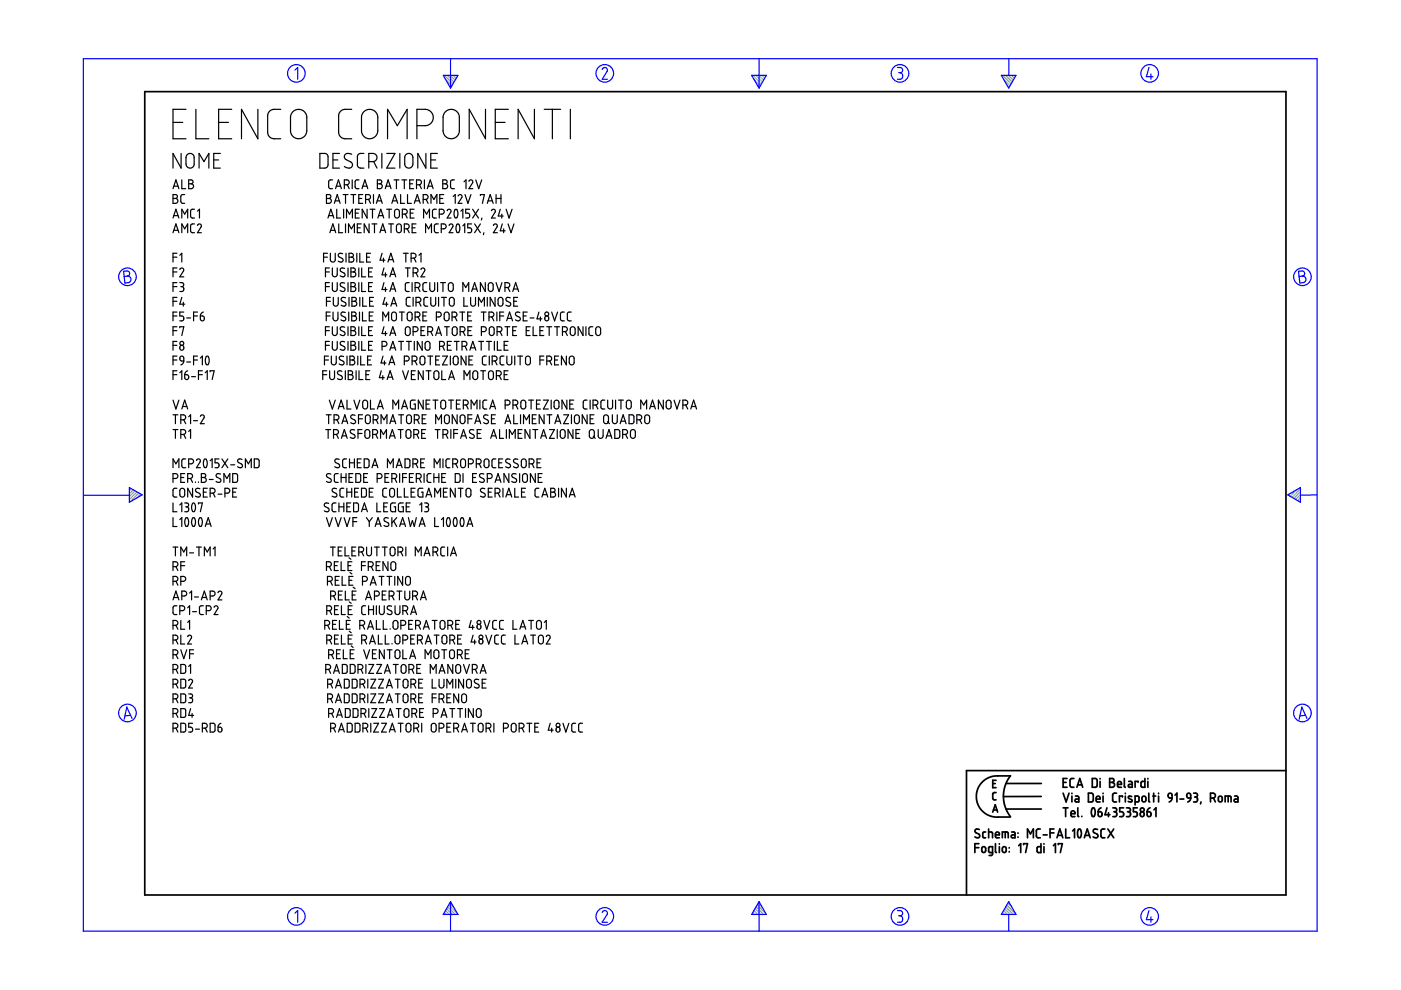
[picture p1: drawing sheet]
<svg xmlns="http://www.w3.org/2000/svg" width="297mm" height="210mm" viewBox="0 0 297 210" stroke-linecap="round" stroke-linejoin="round" font-family="sans-serif">
<g fill="none" stroke="#6c9" stroke-width=".25">
<path d="M94.2 16l1.8 1.8M94.5 16.8l1.3 1.4M94.8 16l1.5 1.4M95.3 18.3l.3 .3M95.5 16l1 1M96.1 16l.6 .6M96.7 16l.3 .2M159.6 16l1.8 1.8M159.9 16.8l1.3 1.4M160.3 16l1.4 1.4M160.7 18.3l.3 .3M160.9 16l1 1"/>
<path d="M161.5 16l.6 .6M162.1 16l.2 .2M212.6 16l1.8 1.8M212.8 16.8l1.3 1.4M213.2 16l1.4 1.4M213.7 18.3l.2 .3M213.8 16l1 1M214.4 16l.7 .6M215.1 16l.2 .2M27.5 103.4h-.1M27.9 103.6l-.5 .4M28.3 103.8l-.9 .9"/>
<path d="M28.7 104.1l-1.3 1.2M29 104.3l-1.6 1.6M29.4 104.5l-1.8 1.9M29.8 104.8l-.8 .8M273.4 104.7l-.3 .3M274.9 103.9l-1.4 1.3M275.7 103.6l-1.8 1.9M275.7 106.1l-.2 .3M275.7 105.5l-.6 .6M275.7 104.9l-1 1M275.7 104.2l-1.4 1.5M94 193.8v.1"/>
<path d="M94.2 193.5l.4 .4M94.4 193.1l.9 .8M94.7 192.7l1.2 1.2M94.9 192.3l1.6 1.6M95.1 191.9l1.9 1.9M95.4 191.5l.8 .8M159.4 193.8v.1M159.6 193.5l.4 .4M159.9 193.1l.8 .8M160.1 192.7l1.2 1.2M160.3 192.3l1.6 1.6M160.5 191.9l1.9 1.9"/>
<path d="M160.8 191.5l.8 .8M212.3 193.8v.1M212.6 193.5l.4 .4M212.8 193.1l.8 .8M213 192.7l1.2 1.2M213.2 192.3l1.6 1.6M213.5 191.9l1.8 1.9M213.7 191.5l.8 .8"/>
</g>
<g fill="none" stroke="#00f" stroke-width=".25">
<path d="M17.7 12.4h261.6v185h-261.6zM62.5 14.9l.6-.6v2.5M94 16h3.1l-1.6 2.7zM95.5 12.4v6.3M127.7 14.7l.5-.4 .5 .3v.5l-1 1.7h1.1M159.4 16h3.1l-1.6 2.7zM160.9 12.4v6.3M190.3 14.3h.7l.3 .3v.6l-.5 .2M190.5 15.4h.3M190.8 15.4l.5 .3v.7l-.3 .4h-.7M212.3 16h3.1l-1.5 2.7zM213.9 12.5v3.5"/>
<path d="M243.6 14.3l-.5 2h1.4M244 15.7v1.1M26.2 57.5l.9-.1 .3 .3 .1 .5-.5 .3 .5 .2 .3 .4-.1 .3-.3 .5-.9 .1zM27 58.5l-.7 .1M275.3 57.5l.9-.1 .3 .3 .1 .5-.5 .3 .5 .2 .3 .4-.1 .4-.2 .3-1 .2zM276.1 58.5l-.7 .1M17.8 105h9.6M27.4 103.4l2.7 1.5-2.7 1.6zM273 104.9l2.7-1.5v3.1zM279.3 104.9l-3.6 .1M27.7 151.7l-1.2 .1M28 152.3l-1.1-2.4-.6 2.6"/>
<path d="M276.8 151.7l-1.2 .1M277.1 152.3l-1.1-2.4-.6 2.6M62.5 193.6l.6-.5v2.4M95.5 191.2v6.2M95.5 191.2l1.6 2.7h-3.1zM127.7 193.5l.1-.3 .5-.1 .5 .4-.1 .4-1 1.6h1.1M160.9 191.2v6.2M160.9 191.2l1.6 2.7h-3.1zM190.3 193.1h.6l.4 .2v.5l-.5 .4M190.5 194.2h.3M190.8 194.2l.5 .3v.7l-.4 .3h-.6M213.9 191.2l1.5 2.7h-3.1z"/>
<path d="M213.9 193.9v3.5M243.6 193.1l-.5 1.9h1.4M244 194.4v1.1"/>
<circle cx="62.8" cy="15.6" r="1.87"/>
<circle cx="128.2" cy="15.6" r="1.87"/>
<circle cx="190.8" cy="15.6" r="1.87"/>
<circle cx="243.8" cy="15.6" r="1.87"/>
<circle cx="27" cy="58.7" r="1.87"/>
<circle cx="276.1" cy="58.7" r="1.87"/>
<circle cx="27" cy="151.2" r="1.87"/>
<circle cx="276.1" cy="151.2" r="1.87"/>
<circle cx="62.8" cy="194.3" r="1.87"/>
<circle cx="128.2" cy="194.3" r="1.87"/>
<circle cx="190.8" cy="194.3" r="1.87"/>
<circle cx="243.8" cy="194.3" r="1.87"/>
</g>
<g fill="none" stroke="#000" stroke-width=".36">
<path d="M30.7 19.4h241.9v170.4h-241.9zM206.7 179.7h.8M207.5 178.9h-.8v1.9M207.6 175.9l-.6-.1-.3 .4 .1 .3 .8 .4 .1 .5-.2 .2-.8-.2M208.2 179.7l.5-.2 .3 .3v.6l-.3 .3-.5-.1zM209 176.4h-.4l-.2 .2v.9l.2 .1h.4M209.6 176.4l.8 .1v1.1M209.6 175.8v1.8M210.5 166.1h.5M210.5 172.2l.5-1.6 .5 1.6M210.6 171.7h.8M211.1 177h.8l-.1-.5-.2-.1-.4 .1-.1 .9 .2 .2h.6"/>
<path d="M211.1 178.9v1.7l.2 .2M211.2 168h-.4l-.3 .3v1.1l.7 .2M211.2 165.4h-.7v1.6h.7M211.9 178.9v.1M211.9 179.5v1.3M212.5 177.6v-1.2h1.1l.2 1.2M212.6 179.7l.4-.2 .3 .3v.6l-.3 .3-.4-.1zM213.1 176.4v1.2M213.3 166.1h7.5M213.3 171.5h7.5M214 179.7v.1M214.2 164.5h-3.5l-.9 .3-.9 .5-.7 .6-.7 .9-.4 1-.1 1.1 .1 1.1 .4 .9 .7 1 .8 .6 .8 .5 .9 .2h3.5"/>
<path d="M214.2 164.5l-1 1.7-.5 2.2 .1 1.3 .3 1.3 1.1 2.1M214.5 176.4h.5l.2 .2v1h-.5a.31 .31 0 0 1-.3-.3 .31 .31 0 0 1 .3-.3h.5M215.8 176.6v.1M215.8 177.4v.1M216 179.3l.4-.4v1.9M217 179.1v-.2h.8l-.4 1.9M217.8 177.6v-1.8l.7 1 .6-1v1.8M220.6 175.8h-.6l-.3 .3 .1 1.3 .2 .2h.6M220.7 178.9v1.9l-.7-.1-.1-1 .2-.2h.6M220.8 168.9h-8.1M221.2 177h.8M221.3 178.9v.1"/>
<path d="M221.3 179.5v1.3M222.6 176.6h.9M223.4 179.3l.4-.4v1.9M223.5 175.8h-.9v1.8M224.1 177.6l.6-1.8 .6 1.8M224.3 177.1h.8M224.4 179.1v-.2h.8l-.4 1.9M225.4 165.9h.6M225.4 168.2l.6 1.8 .7-1.8M225.4 171.3h1M225.9 171.3v1.8M226 175.8v1.8h.8"/>
<path d="M226.2 165.1h-.8v1.8h.8M227.1 172.5h.8l-.1-.5-.4-.1-.3 .2v.8l.2 .2h.6M227.3 168.2v.1M227.3 168.8v1.2M227.4 176.2l.4-.4v1.8M227.7 165.1h-.6l-.2 .3v1.4l.3 .1h.5M228 168.8h.5l.2 .2v1h-.5a.31 .31 0 0 1-.3-.3 .31 .31 0 0 1 .3-.3h.5M228.3 166.9l.6-1.8 .7 1.8M228.5 166.4h.9M228.5 171.3v1.7l.2 .1M228.7 175.8a.62 .62 0 0 1 .6 .8l-.1 .7a.37 .37 0 0 1-.5 .3 .37 .37 0 0 1-.2-.5v-.6zM229.4 173.1h.1"/>
<path d="M229.9 177.6l.6-1.8 .6 1.8M230.1 177.1h.9M230.8 168.2h.7l.3 .3v1.2l-.3 .3h-.7zM231.6 165.1h.7l.3 .2v1.3l-.2 .3h-.8zM231.6 171.4a.53 .53 0 0 1 .5 .2 .53 .53 0 0 1 .1 .5l-.1 .7a.34 .34 0 0 1-.4 .3 .34 .34 0 0 1-.3-.4v-.6zM232.4 169.4h.8v-.3l-.2-.3-.5 .1-.1 .9 .2 .2h.6M232.7 175.9l-.6-.1-.3 .2v.3l.9 .7v.5l-.5 .1-.4-.2M232.8 172.1h.6l.2 .2 .1 .5-.2 .3h-.3l-.3-.1zM233.2 165.1v.1M233.2 165.7v1.2M233.4 171.3l-.4 .3-.2 .5M233.9 168.2v.1"/>
<path d="M233.9 168.8v1.2M234.3 175.8h-.6l-.3 .3 .1 1.3 .2 .2h.6M234.7 171.3l-.4 1.4h1M234.9 175.8l1.2 1.8M235 172.3v.8M235.3 165.1h.6l.3 .3-.1 .4-.3 .1 .4 .1 .1 .3-.1 .4-.3 .2h-.6zM235.3 165.9h.5M235.9 171.3h.7l.1 .2 .1 .3-.4 .3M236.1 175.8l-1.2 1.8M236.2 172.1h.2M236.4 172.1l.3 .2 .1 .5-.3 .3h-.6M236.7 168.2h-.5l-.3 .3v1.3l.3 .2h.5"/>
<path d="M236.9 166.3h.9l-.2-.5-.3-.1-.3 .1-.1 .9 .2 .2h.7M238 169v-.2h-.7v1.2M238.2 171.3h-.8v.8h.6l.2 .4-.1 .6h-.7M238.4 165.1v1.7l.2 .1M238.6 168.2v.1M238.6 168.8v1.2M238.8 171.3h.5l.3 .2v.4l-.3 .2M239.1 172.1h.2M239.3 172.1l.4 .3-.1 .5-.2 .2h-.6M239.3 165.7h.5l.3 .2v1h-.6a.31 .31 0 0 1-.3-.3 .31 .31 0 0 1 .3-.3h.6M239.9 168.9l-.2-.1a.29 .29 0 0 0-.4 .1 .29 .29 0 0 0 .1 .4l.5 .2a.33 .33 0 0 1 0 .5 .33 .33 0 0 1-.5 0l-.2-.1M240.7 170l.7-.1 .1-.9-.2-.2h-.6v1.9"/>
<path d="M241.1 171.3h-.8v.8h.6l.2 .3-.1 .7h-.7M241.3 165.9v-.2h-.6v1.2M241.9 172.3l.2-.2 .4 .2 .1 .5-.1 .2-.4 .1-.2-.1zM242.2 169l.2-.2 .4 .1 .2 .8-.2 .2-.4 .1-.3-.2zM242.7 165.1v1.8h-.6l-.2-.2 .1-.9 .2-.1h.5M243.2 172.1l.7 .2v.7l-.4 .1-.2-.1zM243.4 165.1v.1M243.4 165.7v1.2M243.6 168.2v1.6l.2 .2M243.8 171.3l-.4 .3-.2 .5M244.4 168.8h.6M244.6 168.2v1.8"/>
<path d="M244.7 171.7l.4-.4v1.8M245.6 168.2v.1M245.6 168.8v1.2M247.7 168.4l.3-.2 .4 .1 .1 .9-.7-.1zM248.5 169.2l-.2 .5-.4 .3M249.1 168.6l.4-.4v1.8M250.2 169.4h.8M251.7 168.3l.3-.1 .3 .1 .2 .9h-.6l-.2-.2zM252.5 169.2l-.2 .5-.5 .3M253.1 168.2l.7 .1 .1 .4-.4 .3M253.3 169h.2M253.5 169l.4 .2v.5l-.2 .3h-.6"/>
<path d="M254.6 170l-.1 .5M256.6 169.2l.9-.1 .2-.3-.1-.4-.4-.2h-.6v1.8M257.3 169.2l.4 .8M258.4 169l.2-.2 .4 .1 .1 .8-.1 .2-.4 .1-.3-.2zM259.8 170v-1.2l1.1 .1 .1 1.1M260.4 168.8v1.2M261.7 168.8h.6l.2 .3v.9h-.6a.31 .31 0 0 1-.3-.3 .31 .31 0 0 1 .3-.3h.6M272.6 163.4h-67.7v26.4M210.4 180.8h-.5l-.3-.2v-.9l.2-.2h.6v1.6l-.2 .3h-.5M214 180.6v.1"/>
<circle cx="242.2" cy="171.7" r=".42"/>
</g>
<g fill="none" stroke="#000" stroke-width=".25">
<path d="M36.7 26h2.1M36.9 39.5h.8M38.4 32.5v3.1l-1.7-3.1v3.1M38.5 38.1v1.9h.9M39.4 23.2h-2.7v6.2h2.7M39.7 32.8l.4-.2 .3-.1 .5 .2 .2 .4 .1 1.8-.2 .4-.4 .3-.7-.1-.4-.5-.1-1.6zM40 38.1h.6l.3 .3v.3l-.4 .3 .4 .1 .1 .4-.3 .5h-.7zM40 39h.5M41.5 23.2v6.2h2.8M42.2 35.6v-3.1l1 1.8 1.1-1.8v3.1M45.3 33.9h1.1M46.4 26h2"/>
<path d="M46.7 32.5h-1.4v3.1h1.4M49.1 23.2h-2.7v6.2h2.7M54.7 23.2v6.2l-3.5-6.2v6.2M59.5 23.2l-1.9 .1-.6 .4-.3 .7v3.8l.2 .6 .9 .6h1.7M62 23.8l.8-.5 1-.1 .9 .6 .3 .7v3.5l-.4 .8-.7 .5-.7 .1-.7-.2-.4-.3-.4-.7-.1-3.5zM67.8 32.5h1.2l.5 .4 .1 2.1-.2 .4-.3 .2h-1.3zM70.5 38.1l-.6 .1-.2 .3 .1 1.3 .7 .2M70.6 33.9h1M71.3 39.5h.9M72 32.5h-1.4v3.1h1.4M73 39.2h.6l.4-.3v-.3l-.2-.4-.8-.1v1.9M73.6 39.2l.4 .8"/>
<path d="M74.6 23.2l-2 .1-.5 .4-.3 .7v3.8l.2 .5 .3 .4 .5 .3h1.8M74.6 32.7l-1.1-.1-.3 .2-.2 .3 .3 .7 1.4 .8v.4l-.1 .4-.7 .2-.9-.3M74.7 38.1v1.9M76.1 38.1l-.6 .1-.2 .3v1.3l.3 .2h.5M76.9 39.5h.9M77 23.8l.8-.5 .8-.1 .8 .3 .6 .8 .1 3.8-.4 .7-.8 .5-.6 .1-.6-.1-.7-.5-.3-.5-.1-3.6zM77.2 32.5l-.9 .1-.5 .5 .1 2.2 .4 .3h.9M78.2 34.3l1-.1 .5-.2 .2-.5-.2-.7-.5-.3h-1v3.1M79.2 34.2l.7 1.4M80 38.1h.6l.3 .3-.1 .4-.3 .2 .3 .1 .2 .3v.3l-.3 .3h-.7zM80 39h.5M81 32.5v3.1"/>
<path d="M81.9 39.5h.8M82 32.5h1.7l-1.7 3.1h1.7M82.2 29.4v-6.2l2 3.4 2.1-3.4v6.2M83.5 38.1h1.1M84.1 38.1v1.9M84.8 32.5v3.1M85.2 38.1h1M85.7 38.1v1.9M86 32.9l.4-.3 .4-.1 .4 .2 .3 .4v1.8l-.2 .5-.3 .2h-.7l-.4-.5-.1-1.8zM86.9 39h.6M87.7 38.1h-.8v1.9h.8M88.3 39.2l.9-.2 .1-.5-.1-.3-.9-.1v1.9"/>
<path d="M88.4 26.6h2l1.1-.6 .3-.5 .1-.7-.2-.7-.5-.5-.8-.4h-2v6.2M88.9 39.2l.4 .8M90 38.1v1.9M90.3 32.5v3.1l-1.7-3.1v3.1M90.8 39.5h.9M91.3 33.9h1.1M92.7 32.5h-1.4v3.1h1.4M93.9 38.1h.6l.3 .3-.1 .4-.3 .2 .4 .1 .1 .3v.3l-.3 .3h-.7zM93.9 39h.5M94.4 23.8l.8-.6h.9l.8 .5 .4 .7 .1 3.6-.4 .8-.7 .5-.7 .1-.6-.1-.7-.5-.3-.5-.1-3.6zM96.4 38.1l-.6 .1-.3 .3 .1 1.3 .8 .2M98.4 38.5l.4-.4v1.9"/>
<path d="M99.4 38.4l.3-.3 .5 .2v.4l-.8 1.3h.8M100.9 38.1l.6 1.9 .6-1.9M102.9 23.2v6.2l-3.4-6.2v6.2M105 26h2.1M107.8 23.2h-2.8v6.2h2.8M113.3 23.2v6.2l-3.4-6.2v6.2M115.4 23.2h3.5M117.1 23.2v6.2M120.9 23.2v6.2M36.7 41.3h.7l.2 .2-.1 .5-.3 .1h.3l.2 .3v.4l-.3 .3h-.7zM36.7 40l.6-1.9 .6 1.9M36.7 42.1h.5"/>
<path d="M36.7 46.2l.6-1.8 .6 1.8M36.7 49.3l.6-1.8 .6 1.8M36.7 54.5h.8M36.7 57.7h.8M36.9 45.7h.8M36.9 48.8h.8M37.5 53.7h-.8v1.9M37.5 56.8h-.8v1.9M37.5 59.9h-.8v1.9M38.1 57.1l.5-.3 .4 .4-.9 1.5h.9M38.1 59.9h.6l.2 .3v.3l-.4 .3M38.1 54.1l.4-.4v1.9"/>
<path d="M38.5 46.2v-1.8l.7 1 .6-1v1.8M38.5 49.3v-1.8l.7 1 .6-1v1.8M39.2 41.3h-.6l-.3 .3 .1 1.3 .8 .2M41.2 44.4h-.5l-.3 .3 .1 1.4 .2 .1h.5M41.2 47.5h-.6l-.2 .3v1.3l.3 .2h.5M41.9 47.8l.3-.3 .5 .2v.4l-.8 1.2h.8M41.9 44.8l.4-.4v1.8M68.6 54.5h.8M69 57.7h.8M69.2 41.3h.7l.2 .3-.1 .4-.3 .1 .3 .1 .3 .3-.1 .3-.3 .3h-.7zM69.2 42.1h.5M69.4 53.7h-.8v1.9"/>
<path d="M69.5 46.2l.6-1.8 .7 1.8M69.7 45.7h.9M69.8 56.8h-.8v1.9M69.8 59.9h-.8v1.9M69.9 49.3l.7-1.8 .6 1.8M70 53.7v1.4l.4 .5 .4-.1 .3-.3v-1.5M70.1 48.8h.9M70.5 56.8v1.5l.5 .4 .5-.3v-1.6M70.5 59.9v1.5l.1 .2 .3 .2 .6-.3v-1.6M70.9 43.1l.6-1.8 .6 1.8M71.1 42.6h.8M71.1 40l.7-1.9 .6 1.9"/>
<path d="M71.4 44.4v1.8h.8M71.8 47.5v1.8h.8M72.6 53.8l-.6-.1-.3 .5 1 .7v.4l-.2 .3-.8-.2M72.7 41.3h1.1M72.9 44.4v1.8M73.1 56.9l-.7-.1-.3 .5 .2 .3 .7 .4 .1 .5-.4 .2-.6-.2M73.3 41.3v1.8M73.3 47.5v1.8M73.4 53.7v1.9M73.5 46.2v-1.8l.6 1 .6-1v1.8M73.8 56.8v1.9M73.8 59.9v1.9"/>
<path d="M73.9 49.3v-1.8l.6 1 .6-1v1.8M74 53.7h.6l.3 .2-.1 .5-.3 .1 .5 .4v.4l-.2 .2-.8 .1zM74 54.5h.5M74.4 56.8h.6l.3 .3-.1 .5-.3 .1h.3l.2 .4-.3 .6h-.7zM74.4 59.9h.6l.3 .3-.1 .5-.3 .1 .3 .1 .2 .3v.3l-.3 .3h-.7zM74.4 41.3h1M74.4 57.7h.5M74.9 41.3v1.8M75.3 45.2h.7M75.6 53.7v1.9M75.8 48.3h.6M76.1 42.1h.6"/>
<path d="M76.1 56.8v1.9M76.1 59.9v1.9M76.2 44.4h-.9v1.8h.9M76.3 53.7v1.9h.8M76.6 47.5h-.8v1.8h.8M76.7 56.8v1.9h.8M76.7 59.9v1.9h.8M76.8 40l.6-1.9 .6 1.9M76.9 41.3h-.8v1.8h.8M77.5 42.3h.6l.3-.2 .1-.4-.1-.3-.9-.1v1.8M77.7 54.5h.7M77.8 44.4v1.8l-1-1.8v1.8"/>
<path d="M78.1 42.3l.4 .8M78.1 57.7h.7M78.3 47.5v1.8l-1.1-1.8v1.8M78.5 44.4h1M78.5 53.7h-.8v1.9h.8M78.9 47.5h1M79 44.4v1.8M79 56.8h-.9v1.9h.9M79 59.9h-.9v1.9h.9M79.2 41.3v1.8M79.4 47.5v1.8M79.8 43.1l.6-1.8 .6 1.8"/>
<path d="M80 42.6h.9M80.1 46.2l.6-1.8 .7 1.8M80.3 45.7h.9M80.5 49.3l.7-1.8 .6 1.8M80.7 48.8h.9M81 53.7l-.4 1.5h1M81.3 54.7v.9M81.4 56.8l-.4 1.5h1M81.4 59.9l-.4 1.5h1M81.7 40l.6-1.9 .6 1.9M81.7 57.8v.9M82 44.4h1"/>
<path d="M82.3 55.6l.6-1.9 .6 1.9M82.4 47.5h1M82.4 55.1h.9M82.5 44.4v1.8M82.7 58.7l.6-1.9 .6 1.9M82.8 58.2h.9M82.9 47.5v1.8M83.1 43.1l.6-1.8 .6 1.8M83.2 42.6h.9M83.7 44.6l.6-.2 .3 .3 .1 1.1-.4 .4h-.4l-.2-.4zM84.2 47.6l.6-.1 .3 .4v1.1l-.4 .3h-.4l-.2-.3v-1zM84.9 41.3v1.8h.9"/>
<path d="M85.3 45.4h.6l.3-.2 .1-.4-.2-.4h-.8v1.8M85.5 53.7h1.1M85.7 48.5l.9-.1 .2-.4-.2-.4-.3-.1h-.6v1.8M85.9 45.4l.4 .8M85.9 56.8h1.1M86 53.7v1.9M86.3 48.5l.5 .8M86.4 41.3v1.8h.8M86.4 56.8v1.9M86.8 59.9h-.6l-.3 .3 .1 1.4 .2 .2h.6M87 45.2h.6M87.2 54.7l.9-.1 .1-.2-.1-.5-.3-.2h-.6v1.9"/>
<path d="M87.4 48.3h.6M87.4 59.9v1.9M87.6 57.8l.9-.1 .1-.3-.1-.4-.9-.2v1.9M87.8 44.4h-.8v1.8h.8M87.8 54.7l.4 .9M87.8 43.1l.7-1.8 .6 1.8M88 42.6h.9M88.2 47.5h-.8v1.8h.8M88.2 57.8l.4 .9M88.8 54.1l.5-.4v1.9M89.3 57.1l.4-.3 .4 .4-.8 1.5h.8M89.7 42.3h.6l.3-.2 .2-.4-.2-.3-.9-.1v1.8"/>
<path d="M89.8 46.2v-1.8l.6 1 .7-1v1.8M90.2 49.3v-1.8l.7 1 .6-1v1.8M90.3 42.3l.5 .8M90.5 59.9h-.5l-.3 .4v1.3l.2 .2h.6M90.6 40l.6-1.9 .6 1.9M91.1 59.9v1.5l.1 .2 .4 .2 .3-.1 .2-.3 .1-1.5M91.4 43.1v-1.8l.6 1 .6-1v1.8M92.5 44.4h-.6l-.2 .3 .1 1.4 .2 .1h.5M92.8 59.9v1.9M92.9 47.5h-.6l-.2 .4v1.2l.3 .2h.5M93.1 45.4l.9-.1 .2-.3-.1-.4-.3-.2h-.7v1.8M93.2 42.1h.7"/>
<path d="M93.4 59.9h1M93.6 48.5h.6l.3-.2 .1-.4-.2-.3-.8-.1v1.8M93.9 59.9v1.9M94.1 41.3h-.9v1.8h.9M94.8 44.7l.3-.3 .5 .1v.4l-.8 1.3h.8M95.2 47.8a.4 .4 0 0 1 .4-.3 .4 .4 0 0 1 .4 .2v.3l-.8 1.3h.9M96.1 41.7l.4-.4v1.8M96.5 44.4a.62 .62 0 0 1 .6 .8l-.2 .8a.35 .35 0 0 1-.4 .2 .35 .35 0 0 1-.2-.5v-.6zM96.9 47.6a.55 .55 0 0 1 .6 .7l-.1 .8a.34 .34 0 0 1-.5 .2 .34 .34 0 0 1-.2-.4v-.6zM97.1 41.6l.4-.3 .4 .1v.4l-.8 1.3h.9M97.7 44.8l.4-.4v1.8M98.1 47.9l.4-.4v1.8"/>
<path d="M98.6 41.3l.6 1.8 .6-1.8M99.6 44.4h-.9v.8h.6l.3 .3-.2 .7h-.7M100 47.5h-.8v.8h.5l.3 .3-.2 .7h-.6M100.2 44.4l1.3 1.8M100.6 47.5l1.3 1.8M101.5 44.4l-1.3 1.8M101.9 41.5v-.2h.8l-.4 1.8M101.9 47.5l-1.3 1.8M102.2 46.2l-.1 .5M102.6 49.3l-.1 .5M102.9 59.9v1.9l-1-1.9v1.9M103.3 43.1l.6-1.8 .7 1.8"/>
<path d="M103.5 42.6h.9M104.2 44.7l.3-.3 .5 .1v.4l-.8 1.3h.8M104.6 47.8l.1-.2 .4-.1 .2 .1 .2 .3-.9 1.4h.9M105.2 42.1h1M105.2 41.3v1.8M105.2 59.9l.6 1.9 .6-1.9M106.1 44.4l-.5 1.4h1.1M106.2 41.3v1.8M106.4 45.4v.8M106.5 47.5l-.4 1.4h1M106.8 48.5v.8M107.3 44.4l.6 1.8 .7-1.8"/>
<path d="M107.7 47.5l.7 1.8 .6-1.8M36.7 60.8h.8M36.7 63.9h.8M36.7 67h.8M36.7 70.1h.8M36.7 73.2h.8M36.7 76.3h.8M36.7 79.4h.8M37.5 63.1h-.8v1.8M37.5 66.2h-.8v1.8M37.5 69.3h-.8v1.8M37.5 72.4h-.8v1.9"/>
<path d="M37.5 75.5h-.8v1.9M37.5 78.6h-.8v1.9M38.1 79l.4-.4v1.9M38.1 69.5v-.2h.9l-.5 1.8M38.2 75.6l.4-.1 .3 .2 .1 .8-.8-.1zM38.3 60.8h.2M38.5 60.8l.4 .2v.6l-.2 .2h-.6M38.5 63.1l-.4 1.4h1.1M38.9 64.1v.8M39 66.2h-.9v.8h.6l.3 .4-.2 .5-.7 .1M39 76.5l-.3 .6-.4 .3M39.2 79.4l.7 .2 .1 .5-.1 .3-.4 .1-.2-.2z"/>
<path d="M39.6 67.4h.8M39.6 76.8h.8M39.8 78.6l-.5 .4-.1 .4M40.6 79.9h.8M41 67h.9M41 76.3h.9M41.9 66.2h-.9v1.8M41.9 75.5h-.9v1.9M42.1 79.4h.8M42.5 67h.5l.2 .2 .1 .4-.2 .4-.5-.1zM42.5 75.9l.4-.4v1.9M42.9 78.6h-.8v1.9"/>
<path d="M43.1 66.2l-.5 .3-.1 .5M43.5 79l.4-.4v1.9M43.7 75.6a.5 .5 0 0 1 .6 .1 .5 .5 0 0 1 0 .6l-.1 .8a.35 .35 0 0 1-.4 .2 .35 .35 0 0 1-.2-.5l-.1-.6zM44.6 78.8v-.2h.8l-.4 1.9M68.4 79.4h.9M68.8 76.3h.8M69 60.8h.8M69 70.1h.8M69 73.2h.8M69.2 67h.8M69.2 63.9h.8M69.3 78.6h-.9v1.9"/>
<path d="M69.6 75.5h-.8v1.9M69.8 69.3h-.8v1.8M69.8 72.4h-.8v1.9M69.9 78.6v1.5l.4 .4h.3l.3-.3v-1.6M70 66.2h-.8v1.8M70 63.1h-.8v1.8M70.3 75.5v1.4l.4 .5 .3-.1 .3-.3v-1.5M70.5 69.3v1.4l.4 .4 .6-.3v-1.5M70.5 72.4v1.4l.4 .5 .3-.1 .3-.3v-1.5M70.6 66.2v1.3l.4 .5 .4-.1 .2-.2v-1.5M70.7 63.1v1.4l.4 .4 .4-.1 .2-.3v-1.4M72.5 78.7l-.7-.1-.3 .5 .2 .3 .8 .4v.5l-.2 .2-.8-.2"/>
<path d="M72.9 75.6l-.7-.1-.2 .2-.1 .3 1 .7v.5l-.5 .2-.5-.2M73.1 60l-.7-.1-.3 .5 .2 .3 .7 .4 .1 .5-.3 .2-.7-.2M73.1 69.4l-.7-.1-.3 .4 .2 .3 .8 .5v.5l-.5 .1-.5-.2M73.1 72.5l-.8-.1-.2 .4 .2 .3 .8 .5v.5l-.5 .2-.5-.3M73.2 66.3l-.7-.1-.2 .5 .2 .2 .7 .5 .1 .4-.5 .2-.5-.2M73.2 78.6v1.9M73.3 63.1h-.7l-.3 .4 .3 .3 .7 .4v.5l-.3 .2-.7-.2M73.6 75.5v1.9M73.8 69.3v1.8M73.8 72.4v1.9M73.8 78.6l.7 .1 .3 .2-.1 .3-.3 .2 .3 .2 .2 .2-.1 .5-.3 .2h-.7zM73.8 79.4h.6"/>
<path d="M73.9 66.2v1.8M74 63.1v1.8M74.2 75.5h.7l.2 .3v.4l-.4 .1 .4 .2 .1 .5-.4 .4h-.6zM74.2 76.3h.5M74.4 69.3h.7l.2 .3-.1 .4-.3 .1 .3 .1 .2 .3v.4l-.3 .2h-.7zM74.4 72.4h.7l.2 .3-.1 .4-.3 .1 .4 .2 .1 .2v.4l-.3 .2-.7 .1zM74.4 60.8h.5M74.4 70.1h.5M74.4 73.2h.5M74.6 66.2h.6l.3 .2-.1 .4-.3 .2 .4 .2 .1 .4-.4 .4h-.6zM74.6 67h.5M74.6 63.1h.6l.3 .3-.1 .4-.3 .1 .3 .1 .2 .3-.1 .4-.2 .2h-.7z"/>
<path d="M74.6 63.9h.5M75.5 78.6v1.9M75.9 75.5v1.9M76.1 69.3v1.8M76.1 72.4v1.9M76.1 78.6v1.9h.8M76.2 66.2v1.8M76.3 63.1v1.8M76.5 75.5v1.9h.8M76.7 69.3v1.8h.8M76.7 72.4v1.9h.8M76.9 66.2v1.8h.8"/>
<path d="M76.9 63.1v1.8h.8M77.6 79.4h.6M77.9 76.3h.6M78.1 60.8h.7M78.1 70.1h.7M78.1 73.2h.7M78.3 67h.6M78.4 63.9h.6M78.4 78.6h-.8v1.9h.8M78.8 75.5h-.9v1.9h.9M79 69.3h-.9v1.8h.9M79 72.4h-.9v1.9h.9"/>
<path d="M79.1 66.2h-.8v1.8h.8M79.2 63.1h-.8v1.8h.8M80.8 78.6l-.4 1.5h1.1M81 73.4l.9-.1 .1-.3-.1-.4-.3-.2h-.6v1.9M81.2 68v-1.8l.6 1 .6-1v1.8M81.2 79.7v.8M81.2 75.5l-.4 1.5h1M81.4 69.3l-.4 1.4h1M81.5 76.5v.9M81.6 63.1l-.4 1.4h1.1M81.7 61v.8M81.7 70.3v.8"/>
<path d="M81.9 64.1v.8M82.3 80h.9M82.4 77.4l.7-1.9 .6 1.9M82.6 76.9h.9M82.7 61.8l.6-1.9 .6 1.9M82.7 71.1l.6-1.8 .6 1.8M82.7 74.3l.6-1.9 .6 1.9M82.8 61.3h.9M82.8 70.6h.9M82.8 73.7h.9M82.9 64.9l.6-1.8 .6 1.8M83 64.4h.9"/>
<path d="M83.2 66.3l.5-.1 .4 .3v1.1l-.4 .4h-.4l-.2-.3-.1-1.1zM84.5 72.4h1.1M84.7 66.2h1M85 72.4v1.9M85.2 66.2v1.8M85.4 78.6l.6 1.9 .6-1.9M85.7 76.5l.9-.1 .2-.3-.2-.4-.9-.2v1.9M86 69.5l.6-.2 .4 .4v1.1l-.5 .3h-.4l-.2-.4zM86.2 72.4h1M86.5 66.3l.5-.1 .4 .3v1.1l-.4 .4h-.3l-.3-.3-.1-1.1zM86.7 72.4v1.9M87 63.1h-.6l-.3 .3 .1 1.3 .2 .2h.6"/>
<path d="M87.2 79.4h.6M87.4 76.5l.8-.1 .2-.3-.1-.4-.3-.2h-.6v1.9M87.6 70.3h.7l.2-.2 .1-.4-.2-.3-.8-.1v1.8M87.6 63.1v1.8M87.8 72.4v1.9M88 76.5l.4 .9M88 61l.9-.2 .1-.3-.1-.4-.2-.2h-.7v1.9M88 67.2h.6l.4-.2v-.3l-.1-.4-.9-.1v1.8M88.1 78.6h-.9v1.9h.9M88.2 64.1l.8-.1 .3-.4-.2-.4-.3-.1h-.6v1.8M88.6 61l.4 .8M88.6 67.2l.4 .8"/>
<path d="M88.8 64.1l.5 .8M89.1 75.7l.6-.2 .3 .3 .1 1.1-.4 .5-.5-.2-.2-.2zM89.3 70.1h.6M89.5 72.4v1.9l-1-1.9v1.9M89.7 67h.6M89.7 78.6v1.9l-1-1.9v1.9M90.1 69.3h-.8v1.8h.8M90.3 72.5l.5-.1 .4 .4v1.1l-.4 .4-.5-.2-.2-.2v-1.1zM90.3 78.6h1.1M90.5 66.2h-.8v1.8h.8M90.7 63.1h-.5l-.3 .3v1.3l.2 .2h.6M90.7 70.3l.8-.1 .2-.3v-.4l-.4-.2h-.6v1.8"/>
<path d="M90.7 75.5h1M90.9 78.6v1.9M91.2 75.5v1.9M91.3 70.3l.4 .8M91.3 63.1v1.4l.5 .4 .4-.1 .2-.3v-1.4M92.1 78.8l.5-.2 .4 .3v1.2l-.3 .4h-.3l-.4-.3zM92.4 71.1l.6-1.8 .6 1.8M92.4 76.3h.6M92.5 67.2h.6l.4-.2 .1-.4-.3-.3-.8-.1v1.8M92.5 70.6h.9M93 63.1v1.8M93.2 73.4h.6l.3-.2 .1-.4-.2-.3-.8-.1v1.9"/>
<path d="M93.2 75.5h-.8v1.9h.8M93.6 63.1h1.1M93.7 78.6v1.9h.8M93.8 73.4l.4 .9M93.8 75.5h1l-1 1.9h1M94.1 63.1v1.8M94.2 69.3h1.1M94.3 66.3l.5-.1 .4 .3v1.1l-.4 .4h-.3l-.3-.3v-1zM94.7 69.3v1.8M94.8 73.2h.7M95.2 60.1l.5-.2 .4 .4v1.1l-.4 .4-.4-.1-.2-.3zM95.3 80h.9"/>
<path d="M95.4 63.3l.5-.2 .4 .3v1.1l-.4 .4h-.4l-.2-.3zM95.5 75.5v1.9M95.7 72.4h-.9v1.9h.9M95.8 67.2h.6l.4-.2 .1-.4-.2-.3-.9-.1v1.8M96 69.4l.6-.1 .3 .4v1l-.3 .4h-.4l-.3-.3v-1zM96.2 75.6l.5-.1 .4 .4v1.1l-.4 .4-.3-.1-.3-.3v-1zM96.3 72.4h1M96.5 67.2l.4 .8M96.8 72.4v1.9M97.5 66.2h1M97.6 70.3h.6l.3-.2 .1-.4-.2-.3-.8-.1v1.8M98 73.4l.8-.1 .2-.3-.1-.4-.3-.2h-.6v1.9"/>
<path d="M98 66.2v1.8M98.1 61.8v-1.9l.6 1.1 .7-1.1v1.9M98.2 70.3l.4 .8M98.3 63.1v1.8h.9M98.6 73.4l.4 .9M98.8 75.5v1.9l-1-1.9v1.9M99.2 67h.6M99.2 70.1h.6M99.4 76.3h.7M99.6 74.3l.6-1.9 .7 1.9M99.8 63.1v1.5l.4 .3 .6-.3v-1.5M99.8 73.7h.9"/>
<path d="M100 66.2h-.8v1.8h.8M100 61.8l.6-1.9 .6 1.9M100.1 69.3h-.9v1.8h.9M100.2 61.3h.9M100.2 75.5h-.8v1.9h.8M100.4 78.8l.4-.2 .4 .3 .1 1.2-.3 .4h-.4l-.3-.3-.1-1.1zM101.5 64.9v-1.8l.6 1 .6-1v1.8M101.5 72.4h1M101.9 78.6h1.1M102 66.2h1.1M102 72.4v1.9M102.1 70.3l.8-.1 .2-.3-.1-.4-.3-.2h-.6v1.8"/>
<path d="M102.4 78.6v1.9M102.5 66.2v1.8M103.1 75.5h-.5l-.3 .4v1.3l.3 .2h.5M103.2 72.4h1M103.3 63.1v1.8M103.6 60.1l.6-.2 .3 .4 .1 1-.4 .5-.4-.1-.3-.3zM103.7 67.2l.8-.1 .2-.3-.1-.4-.3-.2h-.6v1.8M103.7 72.4v1.9M103.7 78.8l.6-.1 .3 .3v1.1l-.3 .4h-.4l-.3-.3v-1.1zM103.7 75.5v1.9M103.9 69.4l.5-.1 .4 .4v1.1l-.4 .3h-.5l-.2-.4v-1zM104.3 67.2l.4 .8"/>
<path d="M104.4 76.5h.6l.3-.2 .1-.4-.2-.3-.8-.1v1.9M104.8 72.4v1.9M105 63.1v1.8l-1.1-1.8v1.8M105 76.5l.4 .9M105.2 79.7l.9-.2 .2-.3-.1-.4-.4-.2h-.6v1.9M105.3 66.2v1.8M105.4 70.3l.9-.1 .1-.3v-.4l-.4-.2h-.6v1.8M105.5 72.4v1.9h.8M105.7 63.3l.6-.2 .3 .3v1.1l-.3 .4h-.4l-.3-.3zM105.9 79.7l.4 .8M106 67h.8M106 70.3l.4 .8"/>
<path d="M106.8 66.2h-.8v1.8M106.8 75.5h-.5l-.3 .3v1.3l.3 .3h.5M106.9 73.2h.6M106.9 79.4h.6M107.1 61l.8-.2 .2-.3-.1-.4-.3-.2h-.6v1.9M107.1 69.3h1M107.4 68l.6-1.8 .7 1.8M107.5 75.5v1.4l.4 .5 .3-.1 .3-.3v-1.5M107.6 69.3v1.8M107.6 67.5h.9M107.7 61l.4 .8M107.7 72.4h-.8v1.9h.8"/>
<path d="M107.7 78.6h-.8v1.9h.8M108.2 63.1h-.7l-.2 .4 .1 .3 .8 .4v.5l-.3 .2-.6-.2M108.7 61.8l.6-1.9 .7 1.9M108.7 70.1h.6M108.9 61.3h.9M108.9 63.9h.6M109.1 75.5v1.9M109.5 69.3h-.8v1.8h.8M109.7 63.1h-.8v1.8h.8M109.7 75.5h1.1M110.2 66.3l-.7-.1-.2 .4 .2 .4 .7 .4 .1 .4-.5 .2-.5-.2M110.3 75.5v1.9"/>
<path d="M110.9 67h.7M111.5 75.7l.5-.2 .4 .3v1.2l-.2 .3h-.4l-.3-.2zM111.6 70.1h.6M111.8 66.2h-.9v1.8h.9M112.4 67.4h.8M112.4 69.3h-.8v1.8h.8M113 69.3v1.8h.9M114.3 66.2l-.4 1.4h1M114.5 70.1h.6M114.5 76.3h.8M114.6 67.2v.8M115.3 69.3h-.8v1.8h.8"/>
<path d="M115.3 75.5h-.8v1.9M115.6 67.1l.4-.1 .3 .2v.5l-.2 .3-.5-.1-.1-.5zM115.9 76.5l.9-.1 .2-.3-.2-.4-.9-.2v1.9M115.9 69.3h1.1M116.4 69.3v1.8M116.5 76.5l.5 .9M117 66.2l.6 1.8 .6-1.8M117.6 69.3h1M117.6 76.3h.6M118.1 69.3v1.8M118.4 75.5h-.8v1.9h.8M119.3 70.3l.8-.1 .2-.5-.2-.3-.8-.1v1.8"/>
<path d="M119.7 66.2h-.6l-.3 .3 .1 1.4 .8 .1M119.9 70.3l.4 .8M120.1 75.5v1.9l-1.1-1.9v1.9M120.8 75.6l.6-.1 .3 .4v1.1l-.4 .4-.4-.1-.2-.3v-1zM121.1 69.4l.5-.1 .3 .4v1l-.3 .4h-.4l-.3-.3v-1.1zM121.1 66.2h-.6l-.2 .3 .1 1.4 .7 .1M123.6 69.3v1.8l-1-1.8v1.8M124.2 69.3v1.8M125.7 69.3h-.6l-.2 .3v1.4l.8 .1M126.4 69.4l.6-.1 .3 .4v1l-.3 .4h-.4l-.3-.3v-1.1zM36.7 99.2v-1.9l.6 1 .6-1v1.9M36.7 84.8l.6 1.9 .6-1.9"/>
<path d="M36.7 87.9h1M36.7 91.1h1M37.2 87.9v1.9M37.2 91.1v1.8M38.3 89l.9-.2 .1-.6-.3-.2-.7-.1v1.9M38.3 92.1l.9-.1 .2-.3-.1-.4-.3-.2h-.7v1.8M38.5 86.7l.7-1.9 .6 1.9M38.7 86.2h.9M38.9 89l.5 .8M38.9 92.1l.5 .8M39.4 97.3h-.6l-.3 .4 .1 1.3 .3 .2h.5M40 98.3l.9-.1 .1-.3-.1-.4-.3-.2h-.6v1.9"/>
<path d="M40 88.4l.4-.5v1.9M40 91.5l.4-.4v1.8M41 89.2h.9M41.7 97.6l.3-.3 .4 .2 .1 .4-.8 1.3h.8M42.5 88.3l.2-.3h.3l.3 .4-.8 1.4h.8M43.3 97.4a.55 .55 0 0 1 .6 .7l-.1 .8a.35 .35 0 0 1-.4 .2 .35 .35 0 0 1-.2-.5l-.1-.6zM44.6 97.7l.4-.4v1.9M46.4 97.3h-.8v.8h.6l.2 .4-.2 .6-.6 .1M47.1 97.3l1.2 1.9M48.3 97.3l-1.2 1.9M48.9 98.6h.9M51.3 97.4l-.7-.1-.2 .5 .1 .2 .8 .5 .1 .5-.6 .2-.4-.2"/>
<path d="M52 99.2v-1.9l.7 1 .6-1v1.9M53.9 97.3h.7l.3 .3v1.2l-.2 .3-.8 .1zM69.1 91.1h1M69.2 87.9h1M69.6 91.1v1.8M69.7 87.9v1.9M69.8 84.8l.7 1.9 .6-1.9M70.7 92.1l.9-.1 .2-.3-.1-.4-.3-.2h-.7v1.8M70.8 89l.8-.1 .3-.3-.1-.4-.3-.2-.7-.1v1.9M71.3 92.1l.5 .8M71.4 89l.5 .8M71.7 86.7l.6-1.9 .7 1.9"/>
<path d="M71.9 86.2h.9M71.9 97.4l-.7-.1-.2 .4 .2 .4 .7 .4 .1 .5-.6 .2-.4-.2M72.4 92.9l.6-1.8 .6 1.8M72.5 89.8l.6-1.9 .6 1.9M72.6 92.4h.8M72.7 89.3h.9M73.5 97.3h-.6l-.3 .3 .1 1.4 .3 .2h.5M73.6 84.8v1.9h.8M74.1 98.1h1M74.1 97.3v1.9M75 84.8l.6 1.9 .7-1.9M75.1 97.3v1.9"/>
<path d="M75.2 91.2l-.7-.1-.2 .4 .2 .4 .7 .4v.5l-.4 .1-.5-.2M75.3 88.1l-.6-.1-.3 .2v.3l.9 .7 .1 .4-.4 .2-.6-.2M75.8 98.1h.6M75.9 91.9h.9M76 88.8h.9M76.6 97.3h-.8v1.9h.8M76.8 91.1h-.9v1.8M76.9 87.9h-.9v1.9M77.1 85l.5-.1 .3 .3v1.1l-.3 .4h-.4l-.3-.3v-1.1zM77.2 97.3h.7l.3 .3 .1 1.2-.3 .3-.8 .1zM77.4 91.3l.6-.2 .4 .3v1.1l-.4 .4h-.3l-.3-.3zM77.6 88.1l.5-.1 .4 .3v1.1l-.4 .4h-.4l-.2-.3v-1.1z"/>
<path d="M78.5 84.8v1.9h.9M78.9 99.2l.6-1.9 .6 1.9M79 92.1l.9-.1 .2-.4-.2-.4-.2-.1h-.7v1.8M79 98.7h.9M79.1 89l.9-.2 .2-.4-.2-.3-.9-.2v1.9M79.7 92.1l.4 .8M79.8 89l.4 .8M80 86.7l.6-1.9 .7 1.9M80.2 86.2h.9M80.7 92.9v-1.8l.6 1 .6-1v1.8M80.8 89.8v-1.9l.6 1.1 .6-1.1v1.9M82.1 80.5l.6-1.9 .6 1.9"/>
<path d="M82.1 99.2v-1.9l.7 1 .6-1v1.9M82.5 92.9l.7-1.8 .6 1.8M82.7 89.8l.6-1.9 .6 1.9M82.7 92.4h.9M82.8 89.3h.9M83.3 86.7v-1.9l.6 1.1 .6-1.1v1.9M84 99.2l.6-1.9 .7 1.9M84.2 98.7h.9M84.4 91.1h1.1M84.5 87.9h1.1M84.9 91.1v1.8M85 87.9v1.9"/>
<path d="M85.2 86.7l.6-1.9 .6 1.9M85.3 86.2h.9M85.9 97.3h.7l.3 .3v1.2l-.2 .3-.8 .1zM86.2 91.3l.5-.2 .4 .3v1.1l-.3 .4h-.5l-.2-.3zM86.4 88.1l.4-.1 .4 .3v1.1l-.3 .4h-.5l-.2-.3v-1.1zM87.5 98.3l.9-.1 .2-.3-.1-.4-.3-.2h-.7v1.9M87.7 92.1l.9-.2 .2-.4-.2-.3-.9-.1v1.8M87.8 89l1-.2 .1-.4-.2-.3-.9-.2v1.9M88.1 84.8l-.8 .1-.3 .2v1.3l.2 .3h.9v-1h-.4M88.2 98.3l.4 .9M88.4 92.1l.4 .8M88.5 89l.4 .8"/>
<path d="M89.2 98.1h.6M89.4 91.9h.6M89.5 88.8h.6M89.7 84.8v1.9l-1-1.9v1.9M90 97.3h-.8v1.9h.8M90.2 91.1h-.8v1.8h.8M90.3 87.9h-.8v1.9h.8M90.3 85.7h.7M91.2 84.8h-.9v1.9h.9M91.8 84.8h1M92.1 99.2v-1.9l.6 1 .6-1v1.9M92.3 91.1h1"/>
<path d="M92.3 84.8v1.9M92.4 89.8v-1.9l.6 1.1 .6-1.1v1.9M92.8 91.1v1.8M93.6 85l.5-.1 .4 .3v1.1l-.4 .4h-.4l-.2-.3v-1.1zM93.9 92.1l.9-.1 .2-.3-.1-.4-.3-.2h-.7v1.8M93.9 97.3v1.9M94.4 88.1l.5-.1 .3 .3 .1 1.1-.4 .4h-.4l-.2-.3-.1-1.1zM94.5 92.1l.5 .8M95.1 80.5l.6-1.9 .7 1.9M95.1 84.8h1.1M95.4 97.3h-.6l-.2 .3v1.4l.2 .2h.6M95.6 91.1v1.8"/>
<path d="M95.6 84.8v1.9M96 98.3l.8-.1 .2-.3-.1-.4-.3-.2h-.6v1.9M96.2 91.9h.8M96.6 98.3l.4 .9M96.8 85.7h.6M96.9 87.9v1.9l-1-1.9v1.9M97 91.1h-.8v1.8M97.6 84.8h-.8v1.9h.8M97.7 92.9l.6-1.8 .6 1.8M97.7 88.1l.5-.1 .4 .3v1.1l-.4 .4h-.4l-.2-.3v-1.1zM97.7 97.5l.6-.2 .4 .3v1.1l-.4 .4h-.4l-.2-.3zM97.8 92.4h.9"/>
<path d="M98.2 85.9l.9-.2 .2-.3-.1-.4-.3-.1-.7-.1v1.9M98.4 80.5v-1.9l.6 1.1 .6-1.1v1.9M98.8 85.9l.5 .8M99.2 88.8h.9M99.3 98.3l.9-.1 .2-.3-.1-.4-.4-.2h-.6v1.9M99.9 86.7v-1.9l.6 1.1 .6-1.1v1.9M100.1 87.9h-.9v1.9M100.5 91.2l-.7-.1-.3 .4 .2 .4 .8 .4v.5l-.5 .1-.5-.2M100.7 89.8l.6-1.9 .6 1.9M100.8 89.3h.9M101 98.3l.9-.1 .1-.3-.1-.4-.3-.2h-.6v1.9M101.2 91.9h.6"/>
<path d="M101.6 98.3l.4 .9M101.7 84.8v1.9M102 91.1h-.8v1.8h.8M102.8 97.5l.5-.2 .4 .3v1.2l-.4 .3h-.4l-.3-.4v-1zM103.2 84.8l-.5 .1-.3 .3v1.3l.2 .2h.6M103.5 88.1l-.7-.1-.3 .4 .3 .4 .7 .3v.5l-.3 .2-.7-.2M103.8 86.7l.7-1.9 .6 1.9M104 86.2h.9M104 92.9l.7-1.8 .6 1.8M104.2 88.8h.6M104.2 92.4h.9M105 87.9h-.8v1.9h.8"/>
<path d="M105.1 97.3h-.6l-.2 .3 .1 1.4 .2 .2h.5M105.7 98.1h.7M105.9 91.1v1.8h.8M106.6 97.3h-.9v1.9h.9M107.1 89.8l.6-1.9 .6 1.9M107.1 85.9h.6l.4-.2v-.4l-.1-.3-.9-.2v1.9M107.2 89.3h.9M107.4 91.1v1.8M108 92.9v-1.8l.6 1 .6-1v1.8M108.1 97.4l-.6-.1-.3 .5 .2 .2 .8 .5v.5l-.5 .2-.5-.2M108.8 85.9l.9-.2 .1-.2-.1-.5-.3-.1-.6-.1v1.9M108.9 87.9v1.9h.8"/>
<path d="M109.4 85.9l.4 .8M109.8 97.4l-.7-.1-.2 .4 .1 .3 .8 .5v.5l-.5 .2-.4-.2M109.9 91.9h.6M110.4 87.9v1.9M110.6 85l.5-.1 .3 .3 .1 1.1-.4 .4h-.4l-.3-.3v-1.1zM110.6 97.5l.5-.2 .4 .3 .1 1.1-.4 .4h-.4l-.2-.3zM110.7 91.1h-.8v1.8h.8M111 89.8v-1.9l.6 1.1 .6-1.1v1.9M112.1 84.8h1M112.2 98.3l.8-.1 .2-.3-.1-.4-.3-.2h-.6v1.9M112.4 91.1v1.8l-1.1-1.8v1.8M112.6 84.8v1.9"/>
<path d="M112.8 98.3l.4 .9M112.9 88.8h.6M113 91.1h1M113.5 91.1v1.8M113.7 87.9h-.8v1.9h.8M113.7 85.7h.7M113.9 98.1h.6M114.6 84.8h-.9v1.9h.9M114.6 92.9l.7-1.8 .6 1.8M114.7 97.3h-.8v1.9h.8M114.8 92.4h.9M115.2 84.8h1l-1 1.9h1"/>
<path d="M115.4 87.9v1.9l-1.1-1.9v1.9M116 87.9h1M116.5 87.9v1.9M116.5 91.1h1l-1 1.8h1M116.9 84.8v1.9M117.6 85l.4-.2 .5 .4v1.1l-.3 .4h-.4l-.3-.3v-1.1zM117.6 89.8l.7-1.9 .6 1.9M117.8 89.3h.9M118.2 91.1v1.8M118.9 91.2l.5-.1 .4 .3v1.1l-.3 .4h-.5l-.2-.4zM119.5 87.9h1l-1 1.9h1M120.2 84.8v1.9l-1.1-1.9v1.9"/>
<path d="M120.8 85.7h.6M121.2 87.9v1.9M121.5 91.1v1.8l-1.1-1.8v1.8M121.6 84.8h-.8v1.9h.8M122 88.1l.4-.1 .4 .3v1.1l-.3 .4h-.5l-.2-.3v-1.1zM122.1 91.9h.6M122.9 91.1h-.8v1.8h.8M124.5 84.8l-.5 .1-.3 .3v1.3l.2 .2h.6M124.5 87.9v1.9l-1.1-1.9v1.9M125.1 91.2l.5-.1 .4 .4v1.1l-.4 .3h-.3l-.3-.3-.1-1zM125.1 84.8v1.9M125.1 88.8h.6"/>
<path d="M125.7 85.9l.9-.2 .2-.3-.1-.4-.3-.1-.7-.1v1.9M125.8 92.5l.4 .4M125.9 87.9h-.8v1.9h.8M126.3 85.9l.5 .8M126.8 91.1v1.4l.5 .4 .4-.1 .1-.2 .1-1.5M128.1 88.1l.4-.2 .5 .4v1.1l-.3 .4h-.5l-.2-.4zM128.2 84.8l-.5 .1-.3 .3v1.3l.2 .2h.6M128.5 92.9l.6-1.8 .6 1.8M128.7 92.4h.9M128.8 89.4l.4 .4M128.8 84.8v1.4l.1 .3 .4 .2 .6-.3v-1.6M129.8 87.9v1.5l.2 .3 .3 .1 .5-.3 .1-1.6"/>
<path d="M130.3 91.1h.8l.3 .3v1.1l-.3 .4h-.8zM130.5 84.8v1.9M131.1 84.8h1.1M131.5 89.8l.6-1.9 .6 1.9M131.7 84.8v1.9M131.7 89.3h.9M132 92.1h.6l.4-.2 .1-.4-.3-.3-.8-.1v1.8M132.6 92.1l.5 .8M132.9 85l.5-.2 .4 .4v1.1l-.3 .4h-.4l-.3-.4zM133.4 87.9l.8 .1 .2 .2v1.3l-.3 .3h-.7zM133.9 91.2l.4-.1 .4 .4v1.1l-.4 .3h-.4l-.2-.4v-.9zM135 89l.9-.2 .1-.6-.3-.2-.7-.1v1.9"/>
<path d="M135.6 89l.5 .8M135.8 86.7v-1.9l.7 1.1 .6-1.1v1.9M136.9 88.1l.5-.1 .3 .4v1.1l-.4 .3-.4-.1-.2-.3v-1zM137.7 86.7l.6-1.9 .7 1.9M137.9 86.2h.9M140.6 84.8v1.9l-1-1.9v1.9M141.4 85l.4-.2 .5 .4v1.1l-.4 .4h-.4l-.2-.3-.1-1.1zM142.9 84.8l.6 1.9 .7-1.9M144.8 85.9h.6l.3-.2 .1-.5-.1-.2-.9-.2v1.9M145.4 85.9l.4 .8M146.5 86.7l.6-1.9 .6 1.9M146.6 86.2h.9"/>
<path d="M36.7 101.5l.8-.2 .2-.3-.1-.4-.3-.2h-.6v1.9M36.7 106.6v1.9h.8M36.7 109.7v1.9h.8M36.7 116h1M37.2 116v1.9M37.5 103.5h-.5l-.3 .3v1.4l.3 .2h.5M38.1 107.1l.4-.5v1.9M38.1 110.2l.4-.5v1.9M38.3 103.7l.4-.2 .4 .3 .1 1.2-.4 .4h-.3l-.3-.3-.1-1.1zM38.3 117.9v-1.9l.7 1 .6-1v1.9M38.3 101.2h.7M38.3 119.9h.9"/>
<path d="M39.2 106.6h.4l.3 .2v.5l-.3 .2M39.2 100.4h-.9v1.9h.9M39.2 119.1h-.9v1.9M39.4 109.9a.56 .56 0 0 1 .6 .7l-.1 .7a.36 .36 0 0 1-.5 .3 .36 .36 0 0 1-.2-.5v-.7zM39.4 107.5h.2M39.6 107.5l.4 .3v.5l-.3 .2h-.5M39.8 101.5l.9-.2 .1-.3-.1-.4-.3-.2h-.6v1.9M40.2 117.2h.8M40.4 101.5l.4 .8M40.8 106.7a.53 .53 0 0 1 .6 .2 .53 .53 0 0 1 0 .6v.6a.35 .35 0 0 1-.5 .4 .35 .35 0 0 1-.2-.5l-.1-.6zM40.8 109.9a.53 .53 0 0 1 .6 .1 .53 .53 0 0 1 0 .6v.7a.35 .35 0 0 1-.5 .3 .35 .35 0 0 1-.2-.5l-.1-.5zM40.8 103.5v1.9l-1-1.9v1.9"/>
<path d="M41.4 102.2v.1M41.7 116h1M42.1 102.2v.1M42.1 106.8v-.2h.8l-.4 1.9M42.2 116v1.9M42.3 109.8a.61 .61 0 0 1 .6 .8l-.1 .7a.37 .37 0 0 1-.4 .3 .37 .37 0 0 1-.3-.5v-.6zM42.4 103.6l-.6-.1-.4 .5 .2 .3 .8 .4v.5l-.5 .2-.5-.2M42.7 100.4h.7l.2 .3-.1 .4-.3 .1 .4 .2 .1 .2v.4l-.3 .3h-.7zM42.7 101.2h.5M43.1 104.4h.6M43.3 117.9v-1.9l.6 1 .7-1v1.9M43.5 111.6l.7-1.9 .6 1.9"/>
<path d="M43.7 111.1h.9M43.9 103.5h-.8v1.9h.8M44.4 101.7h.8M44.6 104.6l.8-.1 .2-.3-.1-.5-.4-.2h-.5v1.9M45.2 116.4l.4-.4v1.9M45.2 104.6l.4 .8M46.2 104.8h.9M46.7 100.5h-.7l-.2 .4 .2 .3 .8 .4v.5l-.5 .2-.5-.2M47.5 102.3v-1.9l.6 1.1 .6-1.1v1.9M47.7 104.6l.8-.1 .2-.4-.1-.4-.3-.2h-.6v1.9M49.3 100.4h.7l.3 .2 .1 1.3-.3 .4h-.8zM49.3 104.4h.7"/>
<path d="M50.2 103.5h-.9v1.9h.9M69.2 109.7l.6 1.9 .7-1.9M69.7 106.7h-.7l-.3 .4 .2 .3 .8 .5 .1 .3-.3 .3-.8-.2M70 116h1.1M70.1 100.5h-.7l-.2 .4 .2 .3 .8 .4v.5l-.5 .2-.5-.2M70.6 116v1.9M70.9 119.9h.6M71.1 109.7l.6 1.9 .6-1.9M71.2 106.6l-.5 .1-.3 .3v1.3l.3 .2h.5M71.4 103.6l-.7-.1-.3 .4 .2 .4 .7 .4 .1 .5-.3 .2-.7-.2M71.7 100.4h-.5l-.3 .3v1.3l.3 .3h.5M71.7 119.1h-.8v1.9h.8"/>
<path d="M71.7 116.8h.6M71.9 107.5h1M71.9 106.6v1.9M72.3 101.2h1.1M72.3 100.4v1.9M72.3 119.1v1.9h.9M72.5 116h-.8v1.9h.8M72.9 103.5h-.5l-.3 .4v1.3l.3 .2h.5M72.9 106.6v1.9M73 109.7l.6 1.9 .6-1.9M73.2 116v1.9h.8M73.4 100.4v1.9"/>
<path d="M73.5 104.4h1.1M73.5 103.5v1.9M73.5 107.5h.6M73.8 119.9h.6M74 101.2h.6M74 118.3l.4 .3M74.4 106.6h-.9v1.9h.9M74.6 103.5v1.9M74.6 119.1h-.8v1.9h.8M74.6 116.8h.6M74.8 100.4h-.8v1.9h.8M74.8 110.6h.8"/>
<path d="M75 106.6l.7 .1 .3 .2v1.3l-.3 .3h-.7zM75.2 104.4h.6M75.4 100.4h.7l.4 .3v1.3l-.3 .3h-.8zM75.4 116h-.8v1.9h.8M75.6 109.7h-.8v1.9M76 103.5h-.8v1.9h.8M76.1 117h.6l.3-.2 .1-.4-.2-.3-.8-.1v1.9M76.6 103.5h.8l.3 .3v1.3l-.3 .3h-.8zM76.6 108.5l.7-1.9 .6 1.9M76.6 119.9h.9M76.7 117l.4 .9M76.8 108h.9"/>
<path d="M77.1 101.2h.6M77.5 119.1h-.9v1.9M77.7 109.7l.6 .9M77.7 116v1.5l.5 .4 .5-.4 .1-1.5M77.9 100.4h-.8v1.9h.8M78.3 110.6v1M78.3 104.4h.6M78.9 109.7l-.6 .9M79.1 103.5h-.8v1.9h.8M79.4 116h1M79.5 111.6l.7-1.9 .6 1.9M79.7 111.1h.9"/>
<path d="M79.8 119.9h.6M79.9 106.6v1.9h.8M79.9 116v1.9M80 101.5l.8-.2 .2-.3-.1-.4-.3-.2h-.6v1.9M80.6 119.1h-.8v1.9h.8M81 116h1.1M81.4 107.5h.6M81.6 116v1.9M81.6 101.2h.7M82 103.5h-.5l-.3 .4v1.3l.3 .2h.5M82.2 106.6h-.8v1.9h.8M82.3 119.1v1.9l-1.1-1.9v1.9"/>
<path d="M82.3 109.9l-.6-.1-.3 .4 .2 .3 .7 .4 .1 .5-.4 .2-.6-.2M82.4 100.4h-.8v1.9h.8M82.7 103.7l.5-.2 .4 .3 .1 1.1-.4 .5-.4-.1-.3-.3zM82.8 116.2l.6-.2 .3 .3v1.2l-.4 .4-.4-.1-.2-.3zM83 119.3l.5-.2 .4 .3v1.1l-.4 .4h-.4l-.2-.3zM83.1 101.5l.8-.2 .2-.3-.1-.4-.3-.2h-.6v1.9M83.1 109.7v1.9M83.5 110.5l.6 1.1M83.7 101.5l.4 .8M83.9 106.6h-.7l-.4 .3v1.2l.2 .4h.9v-1h-.4M84.1 109.7l-1 1.2M84.3 103.5v1.9h.8"/>
<path d="M84.4 117h.6l.3-.2 .1-.4-.2-.3-.8-.1v1.9M84.7 100.4v1.9M84.7 111.6l.7-1.9 .6 1.9M84.9 111.1h.9M85 117l.4 .9M85.4 101.2h.8M85.5 106.6l-.7 .1-.3 .2v1.3l.2 .3h.8v-1h-.3M85.7 103.5v1.9h.9M86 116v1.9M86.1 107.5h.7M86.2 100.4h-.8v1.9M86.6 109.7l.4 1.9 .4-1.2 .4 1.2 .5-1.9"/>
<path d="M86.8 101.2h.6M87 106.6h-.9v1.9h.9M87.2 104.4h.6M87.7 100.4h-.9v1.9h.9M88 103.5h-.8v1.9h.8M88.1 117.9v-1.9l.6 1 .6-1v1.9M88.3 101.5h.6l.3-.2 .1-.4-.2-.4-.8-.1v1.9M88.9 101.5l.4 .8M88.9 111.6l.6-1.9 .6 1.9M89 107.1l.4-.5v1.9M89.1 111.1h.9M89.7 103.5h-.7l-.4 .3v1.2l.3 .4h.8v-1h-.4"/>
<path d="M89.9 100.4v1.9M89.9 117.9l.7-1.9 .6 1.9M90 106.6h.5l.3 .2v.5l-.4 .2M90.1 117.3h.9M90.2 107.5h.2M90.3 105.4l.6-1.9 .6 1.9M90.4 107.5l.4 .3v.5l-.2 .2h-.6M90.5 104.9h.9M91.4 100.4h-.5l-.3 .3v1.4l.3 .2h.5M91.8 117h.6l.4-.2v-.3l-.2-.4-.8-.1v1.9M92 100.4v1.9M92 101.2h1"/>
<path d="M92.2 105.4v-1.9l.6 1.1 .6-1.1v1.9M92.2 109.7v1.9h.8M92.4 117l.4 .9M93 100.4v1.9M93.6 110.2l.4-.5v1.9M93.7 101.2h.6M94 104.4h.7M94.3 116h-.6l-.2 .3v1.3l.2 .2 .6 .1M94.5 100.4h-.8v1.9h.8M94.8 103.5h-.8v1.9h.8M94.9 109.8a.62 .62 0 0 1 .6 .8l-.1 .7a.36 .36 0 0 1-.5 .3 .36 .36 0 0 1-.2-.5v-.6zM94.9 116v1.9"/>
<path d="M95.5 117.9l.7-1.9 .6 1.9M95.7 117.3h.9M96.3 109.9a.53 .53 0 0 1 .5 .1 .53 .53 0 0 1 .1 .6l-.1 .7a.34 .34 0 0 1-.4 .3 .34 .34 0 0 1-.2-.5l-.1-.5zM96.5 100.4h.8l.2 .3 .1 1.2-.3 .4h-.8zM96.5 103.5v1.9l-1-1.9v1.9M97.1 103.5h1.1M97.7 103.5v1.9M97.8 109.9a.53 .53 0 0 1 .5 .1 .53 .53 0 0 1 .1 .6l-.1 .7a.35 .35 0 0 1-.4 .3 .35 .35 0 0 1-.3-.5v-.6zM98.2 100.4v1.9M98.9 103.7l.5-.2 .4 .3v1.1l-.3 .5-.4-.1-.3-.3zM99 111.6l.6-1.9 .6 1.9M99.2 111.1h.9"/>
<path d="M100.2 101.2h.6M101 100.4h-.8v1.9h.8M102.6 100.5h-.7l-.2 .4 .9 .7v.5l-.5 .2-.4-.2M102.8 103.6l-.6-.1-.3 .5 .1 .3 .8 .4v.5l-.5 .2-.4-.2M103.3 101.5h.6l.3-.2 .2-.4-.3-.4-.8-.1v1.9M103.5 104.4h.6M104.4 103.5h-.9v1.9h.9M105 104.6l.8-.1 .2-.4-.1-.4-.3-.2h-.6v1.9M105 102.3l.6-1.9 .6 1.9M105.2 101.8h.8M105.6 104.6l.4 .8M106.6 103.5v1.9"/>
<path d="M107.3 105.4l.6-1.9 .6 1.9M107.4 104.9h.9M107.9 100.4v1.9l-1.1-1.9v1.9M109.1 103.5v1.9h.9M109.4 100.5h-.7l-.2 .4 .1 .3 .9 .4v.5l-.5 .2-.5-.2M110.2 100.4v1.9M110.6 104.4h.6M110.9 100.6l.6-.2 .3 .4v1.1l-.4 .4-.3-.1-.3-.3v-1zM111.4 103.5h-.8v1.9h.8M113.5 100.4v1.9l-1-1.9v1.9M114.1 101.2h.6M114.3 103.5h-.5l-.4 .4 .1 1.3 .2 .2h.6"/>
<path d="M114.9 105.4l.6-1.9 .6 1.9M114.9 100.4h-.8v1.9h.8M115.1 104.9h.9M116.8 103.5l.7 .1 .2 .2-.1 .4-.3 .2 .3 .1 .2 .3-.1 .3-.3 .3h-.6zM116.8 104.4h.5M118.4 103.5v1.9M120.1 103.5v1.9l-1.1-1.9v1.9M120.7 105.4l.6-1.9 .6 1.9M120.9 104.9h.9M36.7 120.1h.5l.4-.2 .1-.3-.2-.4-.8-.1v1.9M36.7 123.3l.7-.1 .2-.2 .1-.3-.2-.4-.8-.1v1.9M36.7 132.6l.8-.1 .2-.4-.1-.3-.3-.2h-.6v1.8"/>
<path d="M36.7 135.7l.8-.1 .2-.4-.1-.3-.3-.2h-.6v1.8M36.7 138.8l.8-.1 .2-.4-.1-.3-.3-.2h-.6v1.9M36.7 127.2l.6-1.9 .6 1.9M36.9 126.7h.8M37.3 120.1l.4 .9M37.3 123.2l.4 .9M37.3 132.6l.4 .8M37.3 135.7l.4 .8M37.3 138.8l.4 .9M37.5 128.4h-.5l-.3 .4v1.3l.3 .2h.5M38.1 129.5h.6l.4-.2 .1-.5-.3-.3-.8-.1v1.9M38.3 123.3l.9-.2 .2-.3-.1-.4-.3-.2h-.7v1.9"/>
<path d="M38.3 131.6v1.8h.9M38.3 134.7v1.8h.9M38.3 137.8l.7 1.9 .6-1.9M38.5 126.4h.6l.4-.2 .1-.4-.2-.4-.9-.1v1.9M39.8 135l.4-.3 .4 .2v.3l-.8 1.3h.8M39.8 128.9l.4-.5v1.9M39.8 132l.4-.4v1.8M40.2 125.8l.4-.5v1.9M40.2 138.6h.8M40.8 129.7h.9M41 137.8h-.8v1.9M41.2 126.6h.9"/>
<path d="M42.7 127.2l.6-1.9 .6 1.9M42.9 126.7h.9M43.1 128.4h-.5l-.3 .4v1.2l.3 .3h.5M43.7 129.5h.6l.4-.2 .1-.5-.2-.3-.9-.1v1.9M44.6 126.4l.8-.1 .2-.3-.1-.5-.3-.2h-.6v1.9M45.4 128.8a.4 .4 0 0 1 .3-.4 .4 .4 0 0 1 .4 .2l.1 .4-.8 1.3h.8M46.2 125.6l.3-.3 .5 .2 .1 .3-.9 1.4h.9M68.9 132.6h.5l.4-.2 .1-.4-.2-.3-.8-.1v1.8M69.2 120.1h.6l.4-.2 .1-.4-.3-.3-.8-.1v1.9M69.3 129.5l.8-.1 .2-.4-.1-.4-.9-.2v1.9M69.3 135.7l.9-.1 .1-.4-.1-.3-.4-.2h-.5v1.8M69.4 123.3l.7-.1 .3-.1 .1-.4-.2-.4-.9-.1v1.9"/>
<path d="M69.5 132.6l.4 .8M69.7 138.8l.9-.1 .1-.5-.1-.3-.9-.1v1.9M69.8 120.1l.5 .9M69.9 129.5l.4 .8M69.9 135.7l.4 .8M70 123.2l.5 .9M70.1 126.4l.9-.2 .1-.3-.1-.4-.3-.2h-.6v1.9M70.3 138.8l.4 .9M70.5 132.4h.6M70.7 126.3l.4 .9M70.9 129.3h.6M70.9 135.5h.6"/>
<path d="M71.1 123h.6M71.4 131.6h-.9v1.8h.9M71.4 138.6h.6M71.8 128.4h-.9v1.9h.9M71.8 134.7h-.9v1.8h.9M71.8 126.2h.6M71.9 122.2h-.8v1.9h.8M72 131.6v1.8h.8M72.2 137.8h-.8v1.9h.8M72.4 128.4v1.9h.8M72.4 134.7v1.8h.8M72.5 122.2v1.9h.9"/>
<path d="M72.6 125.3h-.8v1.9h.8M72.8 137.8v1.9h.8M73.2 125.3v1.9h.8M73.4 132.4h.6M73.6 130.7l.4 .3M73.8 129.3h.7M73.8 135.5h.7M74 123h.6M74 127.6l.5 .3M74 133.8l.5 .4M74.2 121.4l.4 .3M74.3 131.6h-.9v1.8h.9"/>
<path d="M74.3 138.6h.6M74.5 136.9l.4 .4M74.7 128.4h-.9v1.9h.9M74.7 134.7h-.9v1.8h.9M74.7 126.2h.6M74.8 122.2h-.8v1.9h.8M74.9 124.5l.4 .3M75.1 137.8h-.8v1.9h.8M75.5 125.3h-.8v1.9h.8M76.3 132.6l.8-.1 .2-.4-.1-.3-.3-.2h-.6v1.8M76.7 135.7l.9-.1 .1-.5-.1-.3-.9-.1v1.8M76.9 123.3l.6-.1 .3-.1 .1-.4-.2-.4-.8-.1v1.9"/>
<path d="M76.9 132.6l.4 .8M77.1 137.8l.6 1.9 .7-1.9M77.3 135.7l.4 .8M77.5 128.4l-.6 .1-.2 .3v1.2l.3 .3h.5M77.5 127.2l.6-1.9 .7 1.9M77.7 126.7h.9M77.9 133.4l.6-1.8 .7 1.8M78.1 120.1l.9-.1 .1-.5-.1-.3-.9-.1v1.9M78.1 132.9h.9M78.1 128.4v1.9M78.1 129.3h1.1M78.4 136.5l.6-1.8 .6 1.8"/>
<path d="M78.5 124.1l.6-1.9 .7 1.9M78.5 136h.9M78.7 123.6h.9M78.7 120.1l.4 .9M79 138.6h.6M79.2 128.4v1.9M79.4 126.4l.9-.2 .1-.3-.1-.4-.3-.2h-.6v1.9M79.8 137.8h-.8v1.9h.8M79.8 128.4v1.9M79.8 131.6v1.8h.8M80.2 134.7v1.8h.8M80.4 122.2h1"/>
<path d="M80.4 128.4v1.5l.5 .4 .4-.1 .1-.3 .1-1.5M80.9 122.2v1.9M81 126.2h.7M81.3 131.6v1.8h.8M81.5 137.8v1.9l-1.1-1.9v1.9M81.7 134.7v1.8h.8M81.9 125.3h-.9v1.9h.9M82 122.2h1.1M82.1 137.8h1M82.5 126.4l.9-.2 .1-.3-.1-.4-.3-.2h-.6v1.9M82.5 122.2v1.9M82.6 137.8v1.9"/>
<path d="M82.7 133.3v.1M83 128.5h-.7l-.2 .4 .1 .3 .8 .4v.6l-.5 .1-.4-.2M83.1 126.3l.4 .9M83.1 136.4v.1M83.5 131.7l.4-.1 .4 .3 .1 1.1-.3 .4h-.4l-.3-.3-.1-1.1zM83.7 122.2v1.9M83.8 128.4v1.5l.4 .4 .4-.1 .2-.3v-1.5M83.9 134.9l.4-.2 .5 .3v1.2l-.3 .3h-.4l-.3-.2zM83.9 137.9l.6-.1 .3 .5v1l-.5 .4-.4-.2-.1-.2v-1.1zM84.2 125.3h1M84.7 125.3v1.9M85 132.6l.8-.1 .2-.4-.1-.3-.3-.2h-.6v1.8"/>
<path d="M85.4 122.2v1.9l-1.1-1.9v1.9M85.4 129.5h.6l.3-.2 .1-.5-.2-.3-.8-.1v1.9M85.4 135.7h.7l.2-.1 .1-.3-.1-.5-.9-.1v1.8M85.4 137.8v1.9h.8M85.8 125.3v1.5l.5 .4 .3-.1 .2-.3 .1-1.5M86 129.5l.4 .8M86.1 122.4l.5-.2 .4 .4v1.1l-.3 .4-.4-.1-.3-.3v-1zM86.7 132.4h.6M86.9 139.7l.6-1.9 .6 1.9M87 139.1h.9M87.1 130.3l.6-1.9 .6 1.9M87.1 135.5h.6"/>
<path d="M87.2 129.8h.9M87.5 126.4h.6l.3-.2 .1-.5-.2-.3-.8-.1v1.9M87.5 131.6h-.8v1.8h.8M87.9 134.7h-.8v1.8h.8M88.1 126.3l.4 .9M88.1 132.6l.9-.1 .2-.4-.2-.3-.3-.2h-.6v1.8M88.5 135.7l.9-.1 .2-.3-.1-.4-.4-.2h-.6v1.8M88.7 132.6l.5 .8M89.1 135.7l.5 .8M89.2 127.2l.6-1.9 .6 1.9M89.3 126.7h.9M89.8 133.4l.6-1.8 .6 1.8"/>
<path d="M89.9 132.9h.9M90.1 139.7v-1.9l.7 1 .6-1v1.9M90.2 136.5l.6-1.8 .6 1.8M90.4 136h.8M91.6 131.6h1.1M92.1 134.7h1M92.2 131.6v1.8M92.2 137.9l.4-.1 .4 .3v1.2l-.3 .3h-.3l-.4-.3v-1zM92.6 134.7v1.8M93.4 131.7l.5-.1 .4 .3v1.1l-.3 .4h-.3l-.4-.3zM93.7 137.8h1M93.8 134.9l.5-.2 .4 .2v1.2l-.3 .4h-.3l-.4-.3v-1z"/>
<path d="M94.2 137.8v1.9M95 132.6l.8-.1 .2-.3-.1-.4-.4-.2h-.5v1.8M95.4 135.7l.9-.1 .1-.4-.1-.4-.9-.1v1.8M95.4 138l.5-.2 .4 .2 .1 1.2-.4 .4h-.3l-.3-.3-.1-1zM95.6 132.6l.4 .8M96 135.7l.4 .8M96.6 132.4h.6M97 138.8l.8-.1 .2-.4-.1-.4-.9-.1v1.9M97 135.5h.7M97.5 131.6h-.9v1.8h.9M97.6 138.8l.4 .9M97.9 134.7h-.9v1.8h.9"/>
<path d="M98.6 138.6h.7M99.5 137.8h-.9v1.9h.9M99.9 131.6l-.4 1.4h1M100.2 132.6v.8M100.3 134.7l-.4 1.4h1M100.6 135.7v.8M101.2 132.6l.4-.2 .3 .2 .1 .5-.2 .2-.3 .1-.3-.1zM101.6 135.7l.4-.2 .3 .1 .1 .6-.1 .2-.4 .1-.3-.1zM102.6 131.6l.6 1.8 .6-1.8M103 134.7l.6 1.8 .6-1.8M105.3 131.6h-.5l-.3 .3v1.3l.3 .2h.5M105.7 134.7h-.5l-.3 .3v1.3l.3 .2h.5"/>
<path d="M106.7 131.6h-.5l-.3 .3v1.3l.3 .2h.5M107.1 134.7h-.5l-.3 .3 .1 1.3 .2 .2h.5M108.8 131.6v1.8h.8M109.2 134.7v1.8h.8M110.2 133.4l.6-1.8 .7 1.8M110.4 132.9h.9M110.6 136.5l.7-1.8 .6 1.8M110.8 136h.9M112.1 131.6h1M112.5 134.7h1M112.6 131.6v1.8M113 134.7v1.8"/>
<path d="M113.9 131.7l.4-.1 .5 .3v1.1l-.3 .4h-.4l-.3-.3-.1-1.1zM114.3 134.9l.4-.2 .4 .2 .1 1.3-.3 .3h-.3l-.4-.3v-1zM115.4 132l.4-.4v1.8M115.8 135l.4-.3 .4 .2v.4l-.8 1.2h.8M36.7 141.9h.6l.3-.2 .1-.3-.2-.4-.8-.1v1.9M36.7 145.1h.5l.4-.3 .1-.3-.2-.4-.8-.1v1.9M36.7 148.2h.5l.4-.3 .1-.3-.2-.4-.8-.1v1.9M36.7 151.3l.8-.1 .2-.4-.1-.4-.3-.2h-.6v1.9M36.7 154.4l.8-.1 .2-.4-.1-.4-.3-.1h-.6v1.8M37.3 141.9l.4 .9M37.3 145l.4 .9M37.3 148.1l.4 .9"/>
<path d="M37.3 151.3l.4 .8M37.3 154.4l.4 .8M38.3 140.9h.8l.2 .2 .1 1.4-.3 .2-.8 .1zM38.3 144h.8l.2 .3 .1 1.3-.3 .3h-.8zM38.3 147.1h.8l.2 .3 .1 1.3-.3 .3h-.8zM38.3 150.2h.8l.2 .3 .1 1.3-.2 .3h-.9zM38.3 153.4h.8l.2 .2 .1 1.3-.3 .3h-.8zM40 144.3l.3-.3h.2l.3 .3-.8 1.6h.8M40 147.1l.6 .1 .2 .2-.1 .4-.3 .2M40 141.3l.4-.4v1.9M40.2 148h.2M40.4 148l.3 .1 .1 .6-.3 .3h-.5"/>
<path d="M40.4 150.2l-.4 1.5h1M40.7 151.3v.8M40.8 153.4h-.8v.8h.6l.2 .4-.1 .6h-.7M41.4 154.6h.9M42.9 154.4h.6l.3-.2 .1-.4-.2-.4h-.8v1.8M43.5 154.4l.4 .8M44.6 153.4h.7l.3 .2v1.3l-.2 .3h-.8zM46.2 154.2h.6l.2 .2 .1 .5-.2 .2-.4 .1-.2-.2zM46.8 153.4l-.4 .2-.2 .6M69.1 141.9h.6l.3-.2 .1-.3-.2-.4-.8-.1v1.9M69.5 145.1l.9-.2 .1-.5-.2-.3-.8-.1v1.9M69.5 148.2h.5l.4-.2 .1-.5-.2-.3-.8-.1v1.9"/>
<path d="M69.7 151.3h.6l.3-.2 .1-.5-.2-.3-.8-.1v1.9M69.7 141.9l.4 .9M70.1 154.4l.9-.1 .1-.4-.1-.4-.3-.1h-.6v1.8M70.1 145l.4 .9M70.1 148.1l.4 .9M70.3 151.3l.4 .8M70.7 142.8l.7-1.9 .6 1.9M70.7 154.4l.4 .8M70.9 142.2h.9M71.1 145.9l.7-1.9 .6 1.9M71.1 149l.7-1.9 .6 1.9M71.3 145.4h.9"/>
<path d="M71.3 148.5h.9M71.4 152.1l.6-1.9 .6 1.9M71.5 151.6h.9M71.8 155.2l.6-1.8 .6 1.8M71.9 154.7h.9M72.6 140.9h.7l.3 .3v1.3l-.3 .2-.7 .1zM73 144h.7l.3 .2v1.4l-.3 .3h-.7zM73 147.1h.7l.3 .3v1.3l-.3 .3h-.7zM73.2 150.2h.7l.4 .4v1.1l-.3 .4h-.8zM73.6 153.4h.8l.3 .2v1.2l-.3 .4h-.8zM74.3 140.9h.8l.2 .3v1.2l-.3 .3-.7 .1zM74.7 144h.7l.3 .3v1.2l-.3 .4h-.7z"/>
<path d="M74.7 147.1h.7l.3 .3v1.2l-.3 .4h-.7zM74.9 150.2h.7l.3 .3v1.3l-.2 .3h-.8zM75.3 153.4h.8l.2 .3v1.2l-.2 .3h-.8zM75.9 141.9l.9-.1 .1-.5-.1-.3-.9-.1v1.9M76.3 145.1h.6l.4-.3 .1-.3-.2-.4-.9-.1v1.9M76.3 148.2h.6l.4-.2 .1-.4-.2-.4-.9-.1v1.9M76.5 151.3l.9-.1 .2-.4-.2-.4-.2-.2h-.7v1.9M76.5 141.9l.4 .9M76.9 154.4l.9-.1 .2-.3-.1-.4-.3-.2h-.7v1.8M76.9 145l.5 .9M76.9 148.1l.5 .9M77.2 151.3l.4 .8"/>
<path d="M77.6 140.9v1.9M77.6 154.4l.4 .8M78 144v1.9M78 147.1v1.9M78.2 150.2v1.9M78.2 140.9h1l-1 1.9h1M78.6 144h1.1l-1.1 1.9h1.1M78.6 147.1h1.1l-1.1 1.9h1.1M78.6 153.4v1.8M78.8 150.2h1.1l-1.1 1.9h1.1M79.2 153.4h1.1l-1.1 1.8h1.1M79.9 140.9h1l-1 1.9h1"/>
<path d="M80.3 144h1l-1 1.9h1M80.3 147.1h1l-1 1.9h1M80.5 150.2h1l-1 1.9h1M80.9 153.4h1l-1 1.8h1M81.5 142.8l.6-1.9 .7 1.9M81.7 142.2h.9M81.9 145.9l.6-1.9 .7 1.9M81.9 149l.6-1.9 .7 1.9M82.1 145.4h.9M82.1 148.5h.9M82.1 152.1l.7-1.9 .6 1.9M82.3 151.6h.9"/>
<path d="M82.5 155.2l.7-1.8 .6 1.8M82.7 154.7h.9M83.4 140.9h1M83.8 144h1M83.8 147.1h1M83.9 140.9v1.9M84 150.2h1M84.3 144v1.9M84.3 147.1v1.9M84.4 153.4h1.1M84.5 150.2v1.9M84.9 153.4v1.8"/>
<path d="M85.2 141l.5-.1 .4 .3v1.1l-.4 .4h-.4l-.2-.3-.1-1.1zM85.6 144.2l.5-.2 .4 .3v1.2l-.4 .4-.4-.1-.2-.3zM85.6 147.3l.5-.2 .4 .4v1.1l-.4 .4-.4-.1-.2-.3v-1.1zM85.8 150.4l.6-.1 .3 .3v1.1l-.4 .4-.4-.1-.2-.3v-1zM86.2 153.6l.5-.2 .4 .3v1.1l-.3 .4h-.4l-.3-.3zM86.7 141.9l.9-.1 .1-.5-.1-.3-.9-.1v1.9M87.1 145.1h.6l.4-.3 .1-.3-.3-.4-.8-.1v1.9M87.1 148.2h.6l.4-.2 .1-.4-.3-.4-.8-.1v1.9M87.3 151.3l.9-.1 .2-.4-.2-.4-.3-.2h-.6v1.9M87.3 141.9l.4 .9M87.7 154.4l.9-.1 .2-.3-.1-.4-.3-.2h-.7v1.8M87.7 145l.5 .9"/>
<path d="M87.7 148.1l.5 .9M87.9 151.3l.5 .8M88.4 141.7h.6M88.4 154.4l.4 .8M88.8 144.8h.6M88.8 148h.6M89 151.1h.6M89.2 140.9h-.8v1.9h.8M89.4 153.4v1.8M89.6 144h-.8v1.9h.8M89.6 147.1h-.8v1.9h.8M89.8 150.2h-.8v1.9h.8"/>
<path d="M91.2 142.8v-1.9l.6 1 .7-1v1.9M91.5 153.6l.6-.2 .3 .3 .1 1.2-.3 .3h-.4l-.3-.3zM91.6 144v1.9h.9M91.6 148h.9M91.8 151.3h.7l.3-.2 .1-.5-.2-.3-.9-.1v1.9M92.5 147.1h-.9v1.9M93.1 144v1.4l.2 .4 .3 .1 .5-.3v-1.6M93.1 148.2h.5l.4-.2 .1-.4-.2-.4-.8-.1v1.9M93.1 154.4h.6l.3-.2 .1-.4-.2-.4h-.8v1.8M93.1 142.8l.6-1.9 .6 1.9M93.3 142.2h.9M93.5 152.1l.6-1.9 .6 1.9"/>
<path d="M93.7 151.6h.9M93.7 148.1l.4 .9M94.7 145.9v-1.9l.7 1.1 .6-1.1v1.9M94.7 148h.7M94.7 154.2h.7M95.4 150.2h1M95.6 147.1h-.9v1.9h.9M95.6 153.4h-.9v1.8h.9M95.9 150.2v1.9M96 140.9v1.9l-1-1.9v1.9M96.2 154.4h.6l.3-.2 .1-.4-.2-.4h-.8v1.8M96.6 144v1.9"/>
<path d="M96.7 141.1l.5-.2 .4 .3 .1 1.1-.4 .4h-.4l-.3-.3zM96.8 154.4l.4 .8M97 150.2h1.1M97.2 147.1v1.9l-1-1.9v1.9M97.6 150.2v1.9M97.9 155.2l.6-1.8 .6 1.8M98 147.3l.6-.1 .3 .4v1l-.4 .4-.4-.1-.2-.3v-1.1zM98 154.7h.9M98.3 140.9l.6 1.9 .6-1.9M98.3 144v1.9l-1.1-1.9v1.9M98.7 150.2v1.9M99 144.2l.6-.2 .3 .3v1.2l-.4 .4-.4-.1-.2-.3z"/>
<path d="M99.7 153.4h1.1M100.1 141.9l.9-.1 .2-.3-.1-.4-.3-.2h-.7v1.9M100.2 153.4v1.8M100.4 150.2v1.9l-1.1-1.9v1.9M100.8 141.9l.4 .9M101.1 150.5l.5-.3 .4 .4v1.1l-.3 .4-.5-.1-.2-.3zM101.5 144.1l-.6-.1-.3 .5 .2 .3 .7 .4v.5l-.4 .2-.5-.2M101.5 153.5l.6-.1 .3 .4v1.1l-.4 .3-.4-.1-.2-.3v-1zM101.8 142.8l.6-1.9 .7 1.9M102 142.2h.9M102.2 144.8h.6M103.1 154.4l.8-.1 .2-.4-.1-.4-.3-.1h-.6v1.8"/>
<path d="M103.1 144h-.9v1.9h.9M103.7 154.4l.4 .8M104.7 153.4v1.8M106.7 154.4l.9-.1 .2-.4-.1-.4-.3-.1h-.7v1.8M108.5 153.5l.6-.1 .3 .4v1.1l-.4 .3-.4-.1-.2-.3v-1zM110.1 154.4l.8-.1 .2-.4-.1-.4-.3-.1h-.6v1.8M110.7 154.4l.4 .8M111.7 153.4h1.1M112.2 153.4v1.8M113.4 154.2h.6M114.2 153.4h-.8v1.8h.8M116.6 153.4l-.4 1.4h1.1"/>
<path d="M117 154.4v.8M118 154.3l.4-.1 .3 .2v.6l-.3 .2h-.3l-.2-.3zM119.4 153.4l.6 1.8 .6-1.8M122 153.4h-.6l-.2 .3 .1 1.3 .2 .2h.5M123.5 153.4h-.5l-.3 .3v1.2l.3 .3h.5"/>
<circle cx="38.5" cy="73.7" r=".49"/>
<circle cx="38.5" cy="72.8" r=".41"/>
<circle cx="115.9" cy="66.6" r=".42"/>
<circle cx="101.5" cy="132" r=".41"/>
<circle cx="102" cy="135.1" r=".41"/>
<circle cx="118.3" cy="153.8" r=".41"/>
</g>
</svg>
